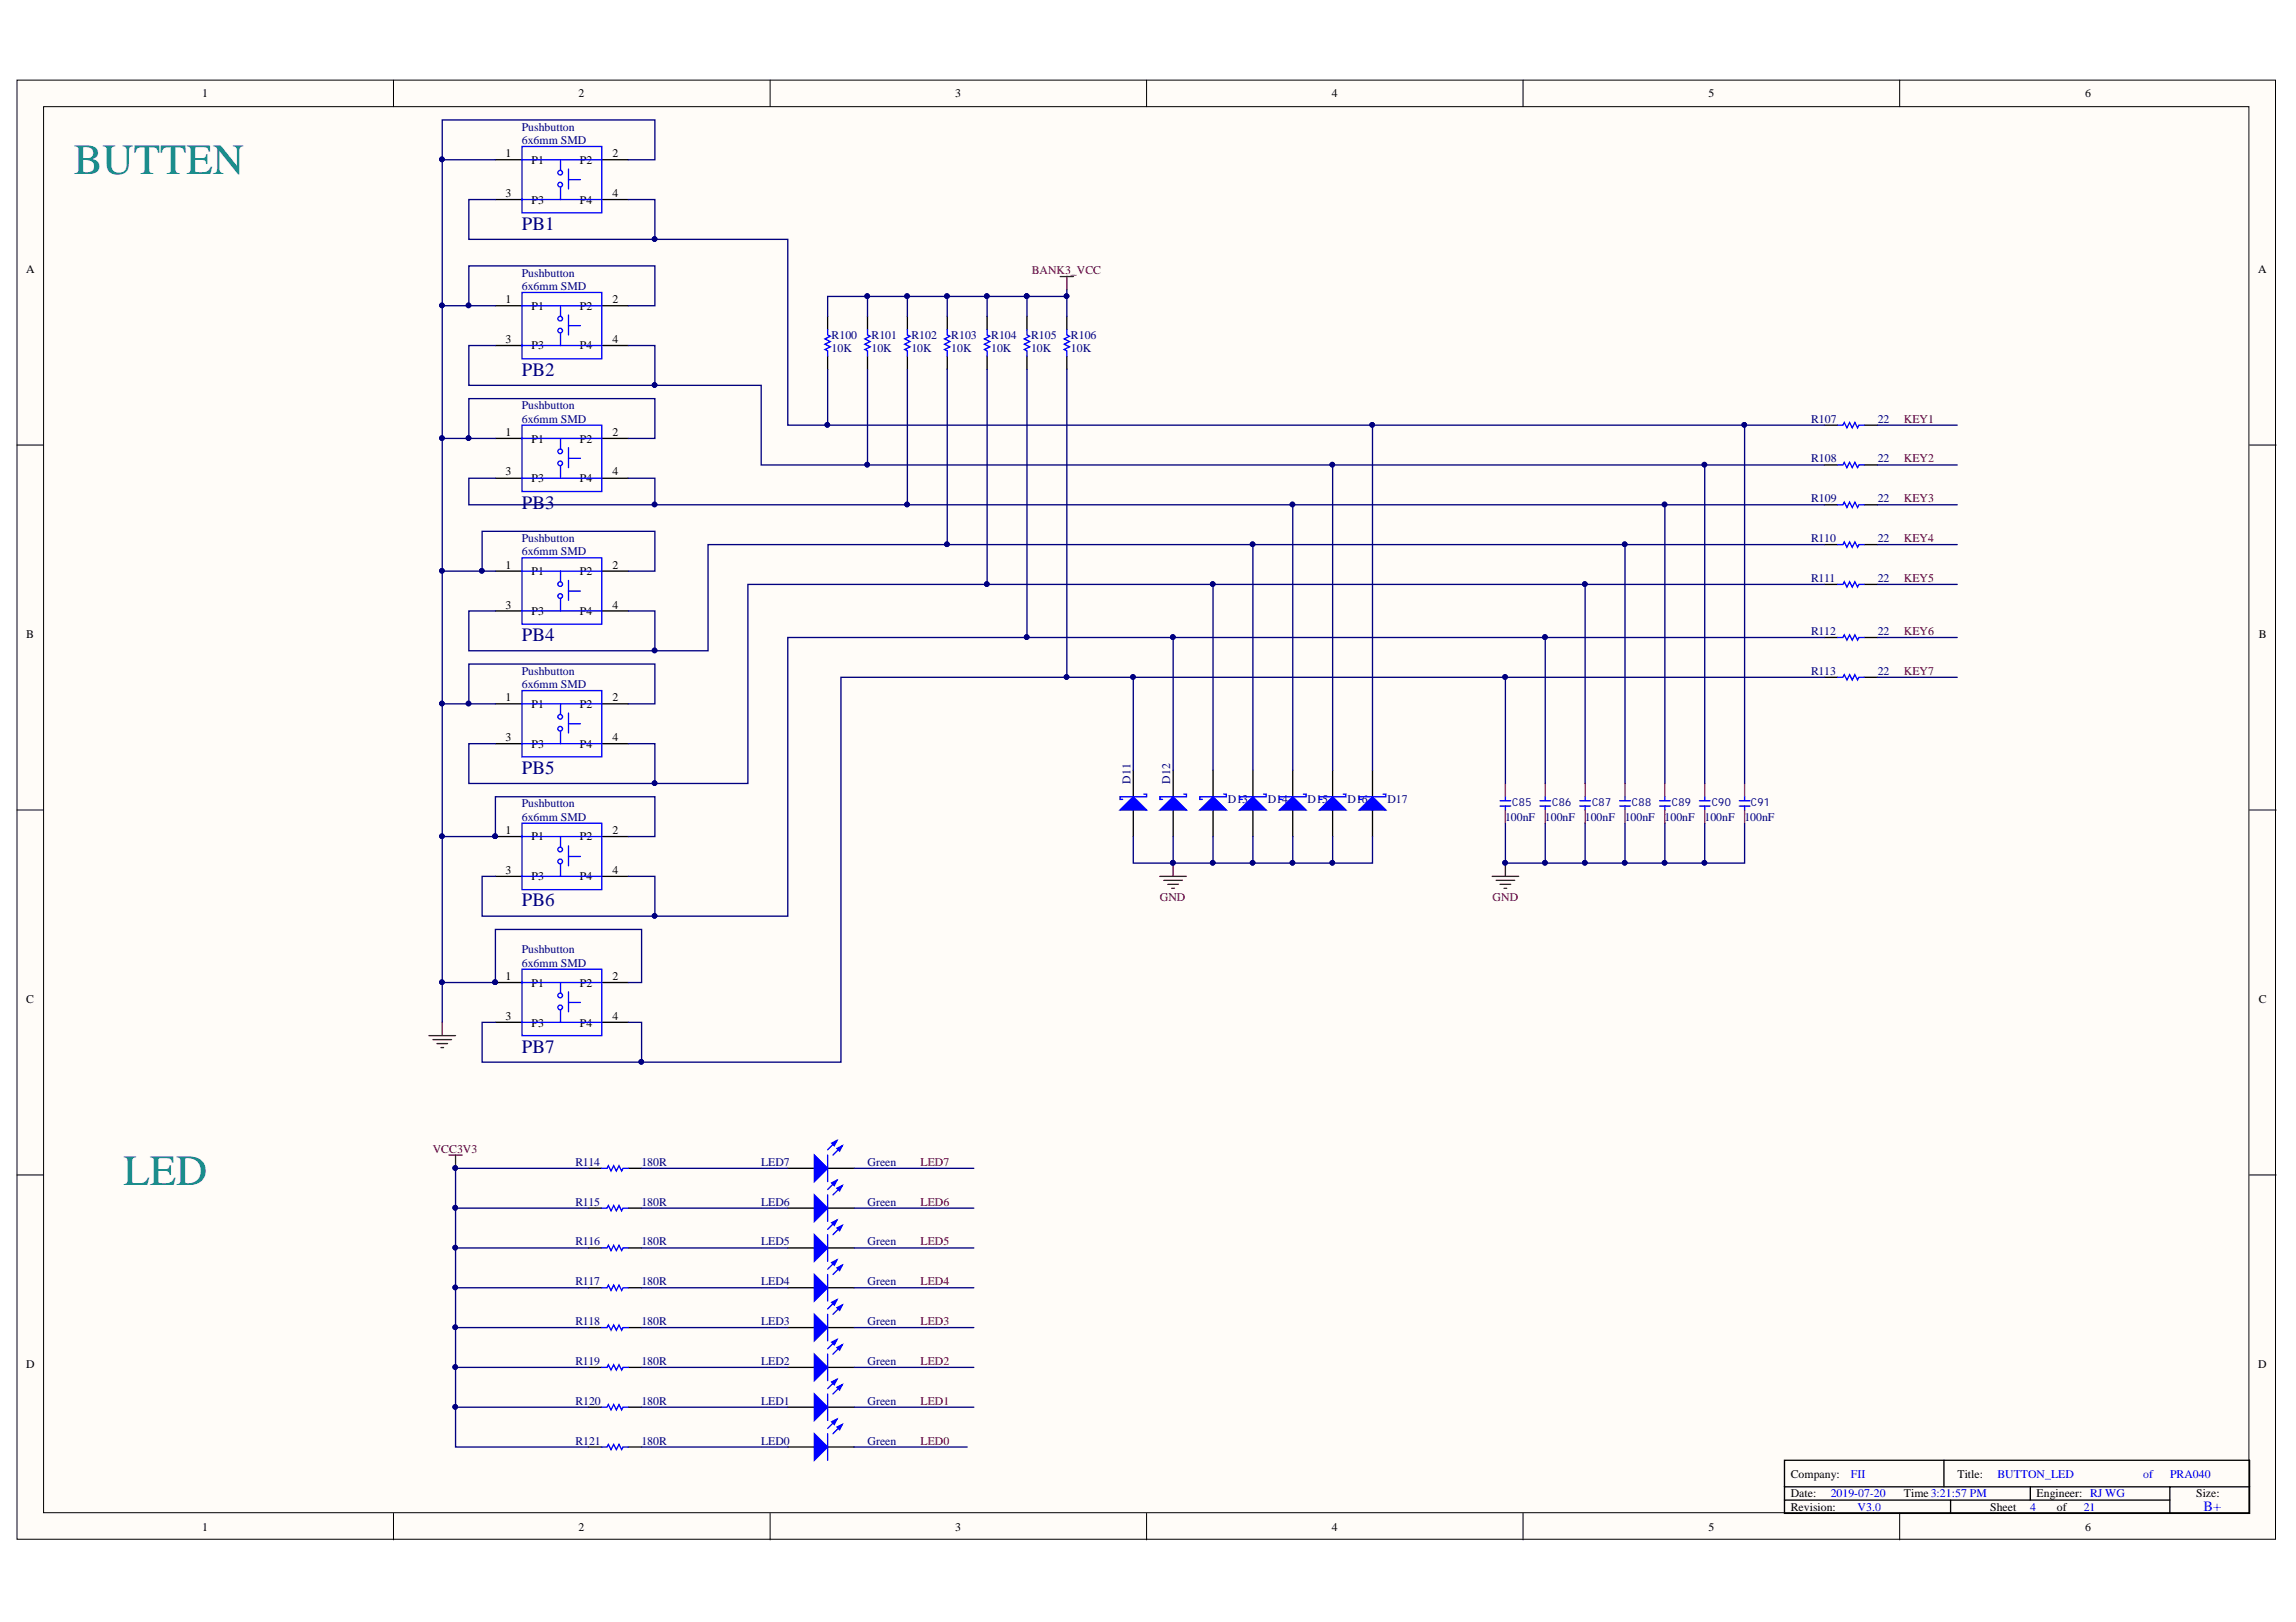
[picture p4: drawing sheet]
<svg xmlns="http://www.w3.org/2000/svg" width="297mm" height="210mm" viewBox="0 0 297 210" stroke-linecap="round" stroke-linejoin="round" font-family="sans-serif">
<defs><g id="words">
<g font-size="5.6" fill="#008080">
<text x="9.6" y="22.6">BUTTEN</text>
<text x="16" y="153.4">LED</text>
</g>
<g font-size="2.5" fill="#000080">
<text x="67.5" y="29.7">PB1</text>
<text x="67.5" y="48.7">PB2</text>
<text x="67.5" y="65.8">PB3</text>
<text x="67.5" y="83">PB4</text>
<text x="67.5" y="100.1">PB5</text>
<text x="67.5" y="117.3">PB6</text>
<text x="67.5" y="136.2">PB7</text>
</g>
<text font-size="1.9" fill="#00f" x="285.1" y="195.5">B+</text>
<g font-size="1.5">
<text x="26.1" y="12.6">1</text>
<text x="74.9" y="12.6">2</text>
<text x="123.6" y="12.6">3</text>
<text x="172.3" y="12.6">4</text>
<text x="221" y="12.6">5</text>
<text x="269.7" y="12.6">6</text>
<text x="65.4" y="20.4">1</text>
<text x="68.8" y="21.2">P1</text>
<text x="75" y="21.2">P2</text>
<text x="79.3" y="20.4">2</text>
<text x="65.4" y="25.5">3</text>
<text x="68.8" y="26.4">P3</text>
<text x="75" y="26.4">P4</text>
<text x="79.3" y="25.5">4</text>
<text x="3.4" y="35.3">A</text>
<text x="292.2" y="35.3">A</text>
<text x="65.4" y="39.2">1</text>
<text x="68.8" y="40.1">P1</text>
<text x="75" y="40.1">P2</text>
<text x="79.3" y="39.2">2</text>
<text x="65.4" y="44.4">3</text>
<text x="68.8" y="45.2">P3</text>
<text x="75" y="45.2">P4</text>
<text x="79.3" y="44.4">4</text>
<text x="65.4" y="56.4">1</text>
<text x="68.8" y="57.3">P1</text>
<text x="75" y="57.3">P2</text>
<text x="79.3" y="56.4">2</text>
<text x="65.4" y="61.5">3</text>
<text x="68.8" y="62.4">P3</text>
<text x="75" y="62.4">P4</text>
<text x="79.3" y="61.5">4</text>
<text x="65.4" y="73.6">1</text>
<text x="68.8" y="74.5">P1</text>
<text x="75" y="74.5">P2</text>
<text x="79.3" y="73.6">2</text>
<text x="3.4" y="82.6">B</text>
<text x="65.4" y="78.8">3</text>
<text x="68.8" y="79.6">P3</text>
<text x="75" y="79.6">P4</text>
<text x="79.3" y="78.8">4</text>
<text x="292.2" y="82.6">B</text>
<text x="65.4" y="95.9">3</text>
<text x="65.4" y="90.8">1</text>
<text x="68.8" y="91.6">P1</text>
<text x="75" y="91.6">P2</text>
<text x="79.3" y="95.9">4</text>
<text x="79.3" y="90.8">2</text>
<text x="68.8" y="96.8">P3</text>
<text x="75" y="96.8">P4</text>
<text x="65.4" y="107.9">1</text>
<text x="79.3" y="107.9">2</text>
<text x="65.4" y="113.1">3</text>
<text x="68.8" y="113.9">P3</text>
<text x="68.8" y="108.8">P1</text>
<text x="75" y="113.9">P4</text>
<text x="75" y="108.8">P2</text>
<text x="79.3" y="113.1">4</text>
<text x="3.4" y="129.8">C</text>
<text x="65.4" y="126.9">1</text>
<text x="68.8" y="127.7">P1</text>
<text x="75" y="127.7">P2</text>
<text x="79.3" y="126.9">2</text>
<text x="292.2" y="129.8">C</text>
<text x="65.4" y="132">3</text>
<text x="68.8" y="132.9">P3</text>
<text x="75" y="132.9">P4</text>
<text x="79.3" y="132">4</text>
<text x="3.4" y="177.1">D</text>
<text x="292.2" y="177.1">D</text>
<text x="231.7" y="191.3">Company:</text>
<text x="253.2" y="191.3">Title:</text>
<text x="231.7" y="193.8">Date:</text>
<text x="231.7" y="195.5">Revision:</text>
<text x="246.3" y="193.8">Time3:21:57 PM</text>
<text x="257.5" y="195.5">Sheet</text>
<text x="263.5" y="193.8">Engineer: RJ WG</text>
<text x="266.1" y="195.5">of</text>
<text x="284.1" y="193.8">Size:</text>
<text x="26.1" y="198.1">1</text>
<text x="74.9" y="198.1">2</text>
<text x="123.6" y="198.1">3</text>
<text x="172.3" y="198.1">4</text>
<text x="221" y="198.1">5</text>
<text x="269.7" y="198.1">6</text>
</g>
<g font-size="1.5" fill="#000080">
<text x="67.5" y="16.9">Pushbutton</text>
<text x="67.5" y="18.6">6x6mm SMD</text>
<text x="67.5" y="35.8">Pushbutton</text>
<text x="67.5" y="37.5">6x6mm SMD</text>
<text x="107.6" y="45.6">10K</text>
<text x="107.6" y="43.9">R100</text>
<text x="112.8" y="45.6">10K</text>
<text x="112.8" y="43.9">R101</text>
<text x="117.9" y="45.6">10K</text>
<text x="117.9" y="43.9">R102</text>
<text x="123.1" y="45.6">10K</text>
<text x="123.1" y="43.9">R103</text>
<text x="128.2" y="45.6">10K</text>
<text x="128.2" y="43.9">R104</text>
<text x="133.4" y="45.6">10K</text>
<text x="133.4" y="43.9">R105</text>
<text x="138.6" y="45.6">10K</text>
<text x="138.6" y="43.9">R106</text>
<text x="67.5" y="53">Pushbutton</text>
<text x="67.5" y="54.7">6x6mm SMD</text>
<text x="234.3" y="54.7">R107</text>
<text x="234.3" y="59.8">R108</text>
<text x="242.9" y="54.7">22</text>
<text x="242.9" y="59.8">22</text>
<text x="234.3" y="65">R109</text>
<text x="242.9" y="65">22</text>
<text x="67.5" y="71.8">6x6mm SMD</text>
<text x="67.5" y="70.1">Pushbutton</text>
<text x="234.3" y="70.1">R110</text>
<text x="242.9" y="70.1">22</text>
<text x="234.3" y="75.3">R111</text>
<text x="242.9" y="75.3">22</text>
<text x="234.3" y="82.1">R112</text>
<text x="242.9" y="82.1">22</text>
<text x="67.5" y="89">6x6mm SMD</text>
<text x="67.5" y="87.3">Pushbutton</text>
<text x="234.3" y="87.3">R113</text>
<text x="242.9" y="87.3">22</text>
<text x="146.2" y="101.4" transform="rotate(-90 146.2 101.4)">D11</text>
<text x="151.4" y="101.4" transform="rotate(-90 151.4 101.4)">D12</text>
<text x="67.5" y="106.2">6x6mm SMD</text>
<text x="67.5" y="104.5">Pushbutton</text>
<text x="158.9" y="104">D13</text>
<text x="164" y="104">D14</text>
<text x="169.2" y="104">D15</text>
<text x="174.3" y="104">D16</text>
<text x="179.5" y="104">D17</text>
<text x="194.7" y="106.2">100nF</text>
<text x="199.9" y="106.2">100nF</text>
<text x="205" y="106.2">100nF</text>
<text x="210.2" y="106.2">100nF</text>
<text x="215.4" y="106.2">100nF</text>
<text x="220.5" y="106.2">100nF</text>
<text x="225.7" y="106.2">100nF</text>
<text x="67.5" y="125.1">6x6mm SMD</text>
<text x="67.5" y="123.4">Pushbutton</text>
<text x="74.4" y="150.9">R114</text>
<text x="83" y="150.9">180R</text>
<text x="98.5" y="150.9">LED7</text>
<text x="112.2" y="150.9">Green</text>
<text x="74.4" y="156">R115</text>
<text x="74.4" y="161.2">R116</text>
<text x="83" y="156">180R</text>
<text x="83" y="161.2">180R</text>
<text x="98.5" y="156">LED6</text>
<text x="98.5" y="161.2">LED5</text>
<text x="112.2" y="156">Green</text>
<text x="112.2" y="161.2">Green</text>
<text x="74.4" y="166.3">R117</text>
<text x="83" y="166.3">180R</text>
<text x="98.5" y="166.3">LED4</text>
<text x="112.2" y="166.3">Green</text>
<text x="74.4" y="171.5">R118</text>
<text x="83" y="171.5">180R</text>
<text x="98.5" y="171.5">LED3</text>
<text x="112.2" y="171.5">Green</text>
<text x="74.4" y="176.6">R119</text>
<text x="83" y="176.6">180R</text>
<text x="98.5" y="176.6">LED2</text>
<text x="112.2" y="176.6">Green</text>
<text x="74.4" y="181.8">R120</text>
<text x="83" y="181.8">180R</text>
<text x="98.5" y="181.8">LED1</text>
<text x="112.2" y="181.8">Green</text>
<text x="74.4" y="186.9">R121</text>
<text x="83" y="186.9">180R</text>
<text x="98.5" y="186.9">LED0</text>
<text x="112.2" y="186.9">Green</text>
</g>
<g font-size="1.5" fill="#800000">
<text x="133.5" y="35.4">BANK3_VCC</text>
<text x="246.3" y="54.7">KEY1</text>
<text x="246.3" y="59.8">KEY2</text>
<text x="246.3" y="65">KEY3</text>
<text x="246.3" y="70.1">KEY4</text>
<text x="246.3" y="75.3">KEY5</text>
<text x="246.3" y="82.1">KEY6</text>
<text x="246.3" y="87.3">KEY7</text>
<text x="150.1" y="116.5">GND</text>
<text x="193.1" y="116.5">GND</text>
<text x="56" y="149.2">VCC3V3</text>
<text x="119.1" y="150.9">LED7</text>
<text x="119.1" y="161.2">LED5</text>
<text x="119.1" y="156">LED6</text>
<text x="119.1" y="166.3">LED4</text>
<text x="119.1" y="171.5">LED3</text>
<text x="119.1" y="176.6">LED2</text>
<text x="119.1" y="181.8">LED1</text>
<text x="119.1" y="186.9">LED0</text>
</g>
<g font-size="1.5" fill="#00f">
<text x="239.5" y="191.3">FII</text>
<text x="258.4" y="191.3">BUTTON_LED</text>
<text x="277.3" y="191.3">of</text>
<text x="280.7" y="191.3">PRA040</text>
<text x="236.8" y="193.8">2019-07-20</text>
<text x="240.3" y="195.5">V3.0</text>
<text x="262.6" y="195.5">4</text>
<text x="269.6" y="195.5">21</text>
</g>
<g font-size="1.4" fill="#000080">
<text x="195.6" y="104.3">C85</text>
<text x="200.8" y="104.3">C86</text>
<text x="206" y="104.3">C87</text>
<text x="211.1" y="104.3">C88</text>
<text x="216.3" y="104.3">C89</text>
<text x="221.4" y="104.3">C90</text>
<text x="226.5" y="104.3">C91</text>
</g>
</g></defs>
<g fill="#fffcf8" stroke="#000" stroke-width=".13">
<path d="M2.2 10.4h292.2v188.8h-292.2z"/>
<path d="M5.6 13.8h285.3v182h-285.3z"/>
</g>
<g fill="none" stroke="#000" stroke-width=".13">
<path d="M50.9 10.4v3.4M99.6 10.4v3.4M148.3 10.4v3.4M197 10.4v3.4M245.8 10.4v3.4M2.2 57.6h3.4M291 57.6h3.5M2.2 104.8h3.4M291 104.8h3.5M2.2 152.1h3.4M291 152.1h3.5M50.9 195.8v3.5"/>
<path d="M99.6 195.8v3.5M148.3 195.8v3.5M197 195.8v3.5M245.8 195.8v3.5"/>
</g>
<g fill="none" stroke="#000" stroke-width=".17">
<path d="M64.1 25.8h3.4M64.1 20.7h3.4M64.1 39.6h3.4M77.8 25.8h3.5M77.8 20.7h3.5M77.8 39.6h3.5M64.1 56.7h3.4M64.1 44.7h3.4M77.8 56.7h3.5M77.8 44.7h3.5M107.1 40.9v1.8M107.1 46.1v1.7"/>
<path d="M112.2 40.9v1.8M112.2 46.1v1.7M117.4 40.9v1.8M117.4 46.1v1.7M122.5 40.9v1.8M122.5 46.1v1.7M127.7 40.9v1.8M127.7 46.1v1.7M132.9 40.9v1.8M132.9 46.1v1.7M138 40.9v1.8M138 46.1v1.7"/>
<path d="M236 55h1.7M241.2 55h1.7M64.1 79.1h3.4M64.1 73.9h3.4M64.1 61.9h3.4M77.8 79.1h3.5M77.8 73.9h3.5M77.8 61.9h3.5M236 60.2h1.7M236 65.3h1.7M236 70.5h1.7M236 75.6h1.7"/>
<path d="M241.2 60.2h1.7M241.2 65.3h1.7M241.2 70.5h1.7M241.2 75.6h1.7M64.1 96.2h3.4M64.1 91.1h3.4M77.8 96.2h3.5M77.8 91.1h3.5M236 82.5h1.7M236 87.7h1.7M241.2 82.5h1.7M241.2 87.7h1.7"/>
<path d="M64.1 113.4h3.4M64.1 108.3h3.4M77.8 113.4h3.5M77.8 108.3h3.5M64.1 132.3h3.4M64.1 127.2h3.4M77.8 132.3h3.5M77.8 127.2h3.5M101.9 151.2h3.5M107.1 151.2h3.4M230.9 192.4v-3.4h60.1v6.8h-10.3M251.5 189v3.4"/>
<path d="M252.4 194.1v1.7M262.7 192.4v1.7M280.7 194.1h-49.8v1.7h49.8M280.7 192.4h-49.8v1.7M291 192.4h-10.3v3.4"/>
</g>
<g fill="none" stroke="#800000" stroke-width=".17">
<path d="M137.2 35.8h1.7M138 35.8v1.7M150.1 113.4h3.4M150.6 113.9h2.4M151.1 114.4h1.4M151.6 115h.3M151.8 111.7v1.7M193 113.4h3.5M193.6 113.9h2.4M194.1 114.4h1.3M194.6 115h.3M194.8 111.7v1.7"/>
<path d="M55.5 134h3.4M56 134.5h2.4M56.5 135.1h1.4M57 135.6h.4M57.2 132.3v1.7M58.1 149.5h1.7M58.9 149.5v1.7"/>
</g>
<g fill="#000080" stroke="#000080" stroke-width=".13">
<circle cx="58.9" cy="151.2" r=".3"/>
<circle cx="64" cy="127.1" r=".3"/>
<circle cx="64" cy="108.2" r=".3"/>
<circle cx="194.7" cy="111.7" r=".3"/>
<circle cx="151.7" cy="111.7" r=".3"/>
</g>
<g fill="none" stroke="#00f" stroke-width=".17">
<path d="M67.5 19h10.3v8.5h-10.3zM67.5 37.8h10.3v8.6h-10.3zM67.5 20.7h10.3M67.5 25.8h10.3M67.5 39.6h10.3M72.5 20.7v1.3M72.5 24.3v1.5M72.5 39.6v1.3M73.5 21.9v2.6M73.5 23.2h1.6M67.5 55h10.3v8.6h-10.3zM67.5 56.7h10.3"/>
<path d="M67.5 44.7h10.3M72.5 43.2v1.5M72.5 56.7v1.4M73.5 40.8v2.5M73.5 57.9v2.6M73.5 59.3h1.6M73.5 42.1h1.6M107.1 42.7v.6l.3 .2-.7 .4 .7 .3-.7 .3 .7 .4-.7 .3 .4 .2v.7M112.2 42.7v.6l.4 .2-.7 .4 .7 .3-.7 .3 .7 .4-.7 .3 .3 .2v.7M117.4 42.7v.6l.3 .2-.7 .4 .7 .3-.7 .3 .7 .4-.7 .3 .4 .2v.7M122.5 42.7v.6l.4 .2-.7 .4 .7 .3-.7 .3 .7 .4-.7 .3 .3 .2v.7M127.7 42.7v.6l.3 .2-.6 .4 .6 .3-.6 .3 .6 .4-.6 .3 .3 .2v.7"/>
<path d="M132.9 42.7v.6l.3 .2-.7 .4 .7 .3-.7 .3 .7 .4-.7 .3 .4 .2v.7M138 42.7v.6l.4 .2-.7 .4 .7 .3-.7 .3 .7 .4-.7 .3 .3 .2v.7M237.7 55h.7l.2-.3 .3 .7 .4-.7 .3 .7 .4-.7 .3 .7 .2-.4h.7M67.5 72.2h10.3v8.6h-10.3zM67.5 73.9h10.3M67.5 79.1h10.3M67.5 61.9h10.3M72.5 60.3v1.6M72.5 73.9v1.4M72.5 77.5v1.6M73.5 75.1v2.6M73.5 76.5h1.6"/>
<path d="M237.7 60.2h.7l.2-.4 .3 .7 .4-.7 .3 .7 .4-.7 .3 .7 .2-.3h.7M237.7 65.3h.7l.2-.3 .3 .7 .4-.7 .3 .7 .4-.7 .3 .7 .2-.4h.7M237.7 70.5h.7l.2-.4 .3 .7 .4-.7 .3 .7 .4-.7 .3 .7 .2-.3h.7M237.7 75.6h.7l.2-.3 .3 .7 .4-.7 .3 .7 .4-.7 .3 .7 .2-.4h.7M67.5 89.4h10.3v8.6h-10.3zM67.5 91.1h10.3M67.5 96.2h10.3M72.5 91.1v1.4M72.5 94.7v1.5M73.5 92.3v2.6M73.5 93.7h1.6M237.7 82.5h.7l.2-.3 .3 .6 .4-.6 .3 .6 .4-.6 .3 .6 .2-.3h.7"/>
<path d="M237.7 87.7h.7l.2-.4 .3 .7 .4-.7 .3 .7 .4-.7 .3 .7 .2-.3h.7M67.5 106.5h10.3v8.6h-10.3zM67.5 108.3h10.3M67.5 113.4h10.3M72.5 108.3v1.3M72.5 111.9v1.5M73.5 109.5v2.5M73.5 110.8h1.6M194.1 104.3h1.3M194.1 103.6h1.3M194.8 103.1v.5M194.8 104.3v.5"/>
<path d="M199.2 104.3h1.4M199.2 103.6h1.4M199.9 103.1v.5M199.9 104.3v.5M204.4 104.3h1.4M204.4 103.6h1.4M205.1 103.1v.5M205.1 104.3v.5M209.5 104.3h1.4M209.5 103.6h1.4M210.2 103.1v.5M210.2 104.3v.5"/>
<path d="M214.7 104.3h1.4M214.7 103.6h1.4M215.4 103.1v.5M215.4 104.3v.5M219.9 104.3h1.3M219.9 103.6h1.3M220.5 103.1v.5M220.5 104.3v.5M225 104.3h1.4M225 103.6h1.4M225.7 103.1v.5M225.7 104.3v.5"/>
<path d="M67.5 125.4h10.3v8.6h-10.3zM67.5 127.2h10.3M67.5 132.3h10.3M72.5 127.2v1.3M72.5 130.8v1.5M73.5 128.4v2.5M73.5 129.7h1.6"/>
<circle cx="72.5" cy="23.9" r=".3"/>
<circle cx="72.5" cy="22.3" r=".3"/>
<circle cx="72.5" cy="60" r=".3"/>
<circle cx="72.5" cy="42.8" r=".3"/>
<circle cx="72.5" cy="58.4" r=".3"/>
<circle cx="72.5" cy="41.2" r=".3"/>
<circle cx="72.5" cy="77.1" r=".3"/>
<circle cx="72.5" cy="75.6" r=".3"/>
<circle cx="72.5" cy="92.8" r=".3"/>
<circle cx="72.5" cy="94.3" r=".3"/>
<circle cx="72.5" cy="111.5" r=".3"/>
<circle cx="72.5" cy="109.9" r=".3"/>
<circle cx="72.5" cy="130.4" r=".3"/>
<circle cx="72.5" cy="128.8" r=".3"/>
</g>
<g fill="none" stroke="#ee0e22" stroke-width=".17">
<path d="M194.8 101.4v1.7M194.8 104.8v1.7M199.9 101.4v1.7M199.9 104.8v1.7M205.1 101.4v1.7M205.1 104.8v1.7M210.2 101.4v1.7M210.2 104.8v1.7M215.4 101.4v1.7M215.4 104.8v1.7M220.5 101.4v1.7M220.5 104.8v1.7"/>
<path d="M225.7 101.4v1.7M225.7 104.8v1.7"/>
</g>
<path d="M105.4 149.5l1.7 1.7-1.7 1.7z" fill="#00f"/>
<path d="M105.4 149.5l1.7 1.7-1.7 1.7zM108.3 147.6l-1.2 1.2M109 148.3l-1.2 1.2" fill="none" stroke="#00f" stroke-width=".17"/>
<path d="M108.3 148.6l.7-.3-.4 .7z" fill="#00f"/>
<path d="M108.3 148.6l.7-.3-.4 .7z" fill="none" stroke="#00f" stroke-width=".17"/>
<path d="M107.6 147.9l.7-.3-.4 .7z" fill="#00f"/>
<path d="M107.1 149.5v3.4M107.6 147.9l.7-.3-.4 .7z" fill="none" stroke="#00f" stroke-width=".17"/>
<path d="M101.9 156.3h3.5M107.1 156.3h3.4" fill="none" stroke="#000" stroke-width=".17"/>
<path d="M105.4 154.6l1.7 1.7-1.7 1.8z" fill="#00f"/>
<path d="M105.4 154.6l1.7 1.7-1.7 1.8zM108.3 152.7l-1.2 1.2M109 153.4l-1.2 1.2" fill="none" stroke="#00f" stroke-width=".17"/>
<path d="M108.3 153.8l.7-.4-.4 .7z" fill="#00f"/>
<path d="M108.3 153.8l.7-.4-.4 .7z" fill="none" stroke="#00f" stroke-width=".17"/>
<path d="M107.6 153.1l.7-.4-.4 .7z" fill="#00f"/>
<path d="M107.1 154.6v3.5M107.6 153.1l.7-.4-.4 .7z" fill="none" stroke="#00f" stroke-width=".17"/>
<path d="M101.9 161.5h3.5M107.1 161.5h3.4" fill="none" stroke="#000" stroke-width=".17"/>
<path d="M105.4 159.8l1.7 1.7-1.7 1.7z" fill="#00f"/>
<path d="M105.4 159.8l1.7 1.7-1.7 1.7zM108.3 157.9l-1.2 1.2M109 158.6l-1.2 1.2" fill="none" stroke="#00f" stroke-width=".17"/>
<path d="M108.3 158.9l.7-.3-.4 .7z" fill="#00f"/>
<path d="M108.3 158.9l.7-.3-.4 .7z" fill="none" stroke="#00f" stroke-width=".17"/>
<path d="M107.6 158.2l.7-.3-.4 .7z" fill="#00f"/>
<path d="M107.1 159.8v3.4M107.6 158.2l.7-.3-.4 .7z" fill="none" stroke="#00f" stroke-width=".17"/>
<path d="M101.9 166.6h3.5M107.1 166.6h3.4" fill="none" stroke="#000" stroke-width=".17"/>
<path d="M105.4 164.9l1.7 1.7-1.7 1.8z" fill="#00f"/>
<path d="M105.4 164.9l1.7 1.7-1.7 1.8zM108.3 163l-1.2 1.2M109 163.7l-1.2 1.2" fill="none" stroke="#00f" stroke-width=".17"/>
<path d="M108.3 164.1l.7-.4-.4 .7z" fill="#00f"/>
<path d="M108.3 164.1l.7-.4-.4 .7z" fill="none" stroke="#00f" stroke-width=".17"/>
<path d="M107.6 163.4l.7-.4-.4 .7z" fill="#00f"/>
<path d="M107.1 164.9v3.5M107.6 163.4l.7-.4-.4 .7z" fill="none" stroke="#00f" stroke-width=".17"/>
<path d="M101.9 171.8h3.5M107.1 171.8h3.4" fill="none" stroke="#000" stroke-width=".17"/>
<path d="M105.4 170.1l1.7 1.7-1.7 1.7z" fill="#00f"/>
<path d="M105.4 170.1l1.7 1.7-1.7 1.7zM108.3 168.2l-1.2 1.2M109 168.9l-1.2 1.2" fill="none" stroke="#00f" stroke-width=".17"/>
<path d="M108.3 169.2l.7-.3-.4 .7z" fill="#00f"/>
<path d="M108.3 169.2l.7-.3-.4 .7z" fill="none" stroke="#00f" stroke-width=".17"/>
<path d="M107.6 168.5l.7-.3-.4 .7z" fill="#00f"/>
<path d="M107.1 170.1v3.4M107.6 168.5l.7-.3-.4 .7z" fill="none" stroke="#00f" stroke-width=".17"/>
<path d="M101.9 177h3.5M107.1 177h3.4" fill="none" stroke="#000" stroke-width=".17"/>
<path d="M105.4 175.2l1.7 1.8-1.7 1.7z" fill="#00f"/>
<path d="M105.4 175.2l1.7 1.8-1.7 1.7zM108.3 173.3l-1.2 1.2M109 174l-1.2 1.2" fill="none" stroke="#00f" stroke-width=".17"/>
<path d="M108.3 174.4l.7-.4-.4 .7z" fill="#00f"/>
<path d="M108.3 174.4l.7-.4-.4 .7z" fill="none" stroke="#00f" stroke-width=".17"/>
<path d="M107.6 173.7l.7-.4-.4 .7z" fill="#00f"/>
<path d="M107.1 175.2v3.5M107.6 173.7l.7-.4-.4 .7z" fill="none" stroke="#00f" stroke-width=".17"/>
<path d="M101.9 182.1h3.5M107.1 182.1h3.4" fill="none" stroke="#000" stroke-width=".17"/>
<path d="M105.4 180.4l1.7 1.7-1.7 1.7z" fill="#00f"/>
<path d="M108.3 178.5l-1.2 1.2M109 179.2l-1.2 1.2M105.4 180.4l1.7 1.7-1.7 1.7z" fill="none" stroke="#00f" stroke-width=".17"/>
<path d="M108.3 179.5l.7-.3-.4 .7z" fill="#00f"/>
<path d="M108.3 179.5l.7-.3-.4 .7z" fill="none" stroke="#00f" stroke-width=".17"/>
<path d="M107.6 178.8l.7-.3-.4 .7z" fill="#00f"/>
<path d="M107.6 178.8l.7-.3-.4 .7zM107.1 180.4v3.4" fill="none" stroke="#00f" stroke-width=".17"/>
<path d="M101.9 187.3h3.5M107.1 187.3h3.4" fill="none" stroke="#000" stroke-width=".17"/>
<path d="M105.4 185.5l1.7 1.8-1.7 1.7z" fill="#00f"/>
<path d="M105.4 185.5l1.7 1.8-1.7 1.7zM108.3 183.7l-1.2 1.2M109 184.3l-1.2 1.2" fill="none" stroke="#00f" stroke-width=".17"/>
<path d="M108.3 184.7l.7-.4-.4 .7z" fill="#00f"/>
<path d="M108.3 184.7l.7-.4-.4 .7z" fill="none" stroke="#00f" stroke-width=".17"/>
<path d="M107.6 184l.7-.3-.4 .6z" fill="#00f"/>
<path d="M107.1 185.5v3.5M107.6 184l.7-.3-.4 .6z" fill="none" stroke="#00f" stroke-width=".17"/>
<path d="M146.6 99.7v3.4M146.6 104.8v3.5" fill="none" stroke="#000" stroke-width=".17"/>
<path d="M144.9 104.8l1.7-1.7 1.7 1.7z" fill="#00f"/>
<path d="M144.9 104.8l1.7-1.7 1.7 1.7zM148 102.8h.3v.3h-3.4v.4h.3" fill="none" stroke="#00f" stroke-width=".17"/>
<path d="M151.8 99.7v3.4M151.8 104.8v3.5" fill="none" stroke="#000" stroke-width=".17"/>
<path d="M150.1 104.8l1.7-1.7 1.7 1.7z" fill="#00f"/>
<path d="M150.1 104.8l1.7-1.7 1.7 1.7zM153.2 102.8h.3v.3h-3.4v.4h.3" fill="none" stroke="#00f" stroke-width=".17"/>
<path d="M156.9 99.7v3.4M156.9 104.8v3.5" fill="none" stroke="#000" stroke-width=".17"/>
<path d="M155.2 104.8l1.7-1.7 1.8 1.7z" fill="#00f"/>
<path d="M155.2 104.8l1.7-1.7 1.8 1.7zM158.3 102.8h.4v.3h-3.5v.4h.4" fill="none" stroke="#00f" stroke-width=".17"/>
<path d="M162.1 99.7v3.4M162.1 104.8v3.5" fill="none" stroke="#000" stroke-width=".17"/>
<path d="M160.4 104.8l1.7-1.7 1.7 1.7z" fill="#00f"/>
<path d="M160.4 104.8l1.7-1.7 1.7 1.7zM163.5 102.8h.3v.3h-3.4v.4h.3" fill="none" stroke="#00f" stroke-width=".17"/>
<path d="M167.2 99.7v3.4M167.2 104.8v3.5" fill="none" stroke="#000" stroke-width=".17"/>
<path d="M165.5 104.8l1.7-1.7 1.8 1.7z" fill="#00f"/>
<path d="M165.5 104.8l1.7-1.7 1.8 1.7zM168.6 102.8h.4v.3h-3.5v.4h.4" fill="none" stroke="#00f" stroke-width=".17"/>
<path d="M172.4 99.7v3.4M172.4 104.8v3.5" fill="none" stroke="#000" stroke-width=".17"/>
<path d="M170.7 104.8l1.7-1.7 1.7 1.7z" fill="#00f"/>
<path d="M170.7 104.8l1.7-1.7 1.7 1.7zM173.8 102.8h.3v.3h-3.4v.4h.3" fill="none" stroke="#00f" stroke-width=".17"/>
<path d="M177.6 99.7v3.4M177.6 104.8v3.5" fill="none" stroke="#000" stroke-width=".17"/>
<path d="M175.8 104.8l1.8-1.7 1.7 1.7z" fill="#00f"/>
<path d="M175.8 104.8l1.8-1.7 1.7 1.7zM178.9 102.8h.4v.3h-3.5v.4h.4M77.8 151.2h.7l.2-.3 .3 .6 .4-.6 .3 .6 .4-.6 .3 .6 .2-.3h.7M77.8 156.3h.7l.2-.3 .3 .7 .4-.7 .3 .7 .4-.7 .3 .7 .2-.4h.7M77.8 161.5h.7l.2-.3 .3 .6 .4-.6 .3 .6 .4-.6 .3 .6 .2-.3h.7M77.8 166.6h.7l.2-.3 .3 .7 .4-.7 .3 .7 .4-.7 .3 .7 .2-.4h.7M77.8 171.8h.7l.2-.3 .3 .6 .4-.6 .3 .6 .4-.6 .3 .6 .2-.3h.7M77.8 177h.7l.2-.4 .3 .7 .4-.7 .3 .7 .4-.7 .3 .7 .2-.3h.7M77.8 182.1h.7l.2-.3 .3 .6 .4-.6 .3 .6 .4-.6 .3 .6 .2-.3h.7M77.8 187.3h.7l.2-.4 .3 .7 .4-.7 .3 .7 .4-.7 .3 .7 .2-.3h.7" fill="none" stroke="#00f" stroke-width=".17"/>
<g fill="none" stroke="#000" stroke-width=".17">
<path d="M76.1 151.2h1.7M76.1 156.3h1.7M81.3 151.2h1.7M81.3 156.3h1.7M76.1 161.5h1.7M76.1 166.6h1.7M76.1 171.8h1.7M76.1 177h1.7M81.3 161.5h1.7M81.3 166.6h1.7M81.3 171.8h1.7M81.3 177h1.7"/>
<path d="M76.1 182.1h1.7M76.1 187.3h1.7M81.3 182.1h1.7M81.3 187.3h1.7"/>
</g>
<g fill="none" stroke="#000080" stroke-width=".17">
<path d="M57.2 20.7v-5.2h27.5v5.2h-3.4M57.2 39.6h3.5M64.1 39.6h-3.4v-5.2h24v5.2h-3.4M64.1 25.8h-3.4v5.2h24v-5.2h-3.4M64.1 20.7h-6.9v111.6M84.7 31h17.2v24h123.8v46.4M112.2 38.4v2.5M117.4 38.4v2.5M122.5 38.4v2.5M127.7 38.4v2.5M132.9 38.4h-25.8v2.5M132.9 38.4v2.5"/>
<path d="M138 37.5v.9h-5.1M138 38.4v2.5M57.2 56.7h6.9M60.7 56.7v-5.1h24v5.1h-3.4M64.1 44.7h-3.4v5.2h24v-5.2h-3.4M84.7 49.9h13.8v10.3h122v41.2M107.1 47.8v7.2M112.2 47.8v12.4M117.4 47.8v17.5M122.5 47.8v22.7M127.7 47.8v27.8M132.9 47.8v34.7"/>
<path d="M138 47.8v39.9M177.6 55v44.7M225.7 55h10.3M242.9 55h10.3M57.2 73.9h6.9M62.4 73.9v-5.1h22.3v5.1h-3.4M64.1 79.1h-3.4v5.1h24v-5.1h-3.4M64.1 61.9h-3.4v3.4h24v-3.4h-3.4M84.7 65.3h130.7v36.1M156.9 75.6v24.1M162.1 70.5v29.2M167.2 65.3v34.4"/>
<path d="M172.4 60.2v39.5M205.1 75.6h30.9M210.2 70.5h25.8M215.4 65.3h20.6M220.5 60.2h15.5M242.9 60.2h10.3M242.9 65.3h10.3M242.9 70.5h10.3M242.9 75.6h10.3M57.2 91.1h6.9M60.7 91.1v-5.2h24v5.2h-3.4M64.1 96.2h-3.4v5.2h24v-5.2h-3.4"/>
<path d="M84.7 84.2h6.9v-13.7h118.6v30.9M146.6 87.7v12M151.8 82.5v17.2M194.8 87.7h41.2M199.9 82.5h36.1M242.9 82.5h10.3M242.9 87.7h10.3M57.2 108.3h6.9v-5.2h20.6v5.2h-3.4M64.1 113.4h-1.7v5.2h22.3v-5.2h-3.4M84.7 101.4h12.1v-25.8h108.3v25.8M146.6 108.3v3.4h31v-3.4M151.8 108.3v3.4"/>
<path d="M156.9 108.3v3.4M162.1 108.3v3.4M167.2 108.3v3.4M172.4 108.3v3.4M194.8 106.5v5.2h30.9v-5.2M194.8 101.4v-13.7h-86v49.8h-25.8M199.9 101.4v-18.9h-98v36.1h-17.2M199.9 106.5v5.2M205.1 106.5v5.2M210.2 106.5v5.2M215.4 106.5v5.2M220.5 106.5v5.2"/>
<path d="M57.2 127.2h6.9v-6.9h18.9v6.9h-1.7M64.1 132.3h-1.7v5.2h20.6v-5.2h-1.7M58.9 156.3h17.2M76.1 151.2h-17.2v30.9h17.2M83 151.2h18.9M83 156.3h18.9M110.5 151.2h15.5M110.5 156.3h15.5M58.9 161.5h17.2M58.9 171.8h17.2M58.9 166.6h17.2M58.9 177h17.2"/>
<path d="M83 161.5h18.9M83 171.8h18.9M83 166.6h18.9M83 177h18.9M110.5 161.5h15.5M110.5 171.8h15.5M110.5 166.6h15.5M110.5 177h15.5M58.9 182.1v5.2h17.2M83 182.1h18.9M83 187.3h18.9M110.5 182.1h15.5"/>
<path d="M110.5 187.3h14.6"/>
</g>
<g fill="#000080" stroke="#000080" stroke-width=".13">
<circle cx="58.9" cy="171.8" r=".3"/>
<circle cx="58.9" cy="161.5" r=".3"/>
<circle cx="138" cy="38.3" r=".3"/>
<circle cx="132.8" cy="38.3" r=".3"/>
<circle cx="127.7" cy="38.3" r=".3"/>
<circle cx="122.5" cy="38.3" r=".3"/>
<circle cx="117.3" cy="38.3" r=".3"/>
<circle cx="112.2" cy="38.3" r=".3"/>
<circle cx="83" cy="137.4" r=".3"/>
<circle cx="57.2" cy="127.1" r=".3"/>
<circle cx="64" cy="127.1" r=".3"/>
<circle cx="64" cy="108.2" r=".3"/>
<circle cx="57.2" cy="108.2" r=".3"/>
<circle cx="84.7" cy="118.5" r=".3"/>
<circle cx="84.7" cy="101.3" r=".3"/>
<circle cx="60.6" cy="91" r=".3"/>
<circle cx="62.3" cy="73.9" r=".3"/>
<circle cx="84.7" cy="84.2" r=".3"/>
<circle cx="60.6" cy="56.7" r=".3"/>
<circle cx="84.7" cy="65.3" r=".3"/>
<circle cx="57.2" cy="91" r=".3"/>
<circle cx="57.2" cy="73.9" r=".3"/>
<circle cx="57.2" cy="56.7" r=".3"/>
<circle cx="84.7" cy="49.8" r=".3"/>
<circle cx="60.6" cy="39.5" r=".3"/>
<circle cx="57.2" cy="39.5" r=".3"/>
<circle cx="84.7" cy="30.9" r=".3"/>
<circle cx="57.2" cy="20.6" r=".31"/>
<circle cx="199.9" cy="111.7" r=".3"/>
<circle cx="220.5" cy="111.7" r=".3"/>
<circle cx="215.3" cy="111.7" r=".3"/>
<circle cx="210.2" cy="111.7" r=".3"/>
<circle cx="205" cy="111.7" r=".3"/>
<circle cx="194.7" cy="111.7" r=".3"/>
<circle cx="112.2" cy="60.1" r=".3"/>
<circle cx="172.4" cy="60.1" r=".3"/>
<circle cx="220.5" cy="60.1" r=".3"/>
<circle cx="122.5" cy="70.4" r=".3"/>
<circle cx="162" cy="70.4" r=".3"/>
<circle cx="210.2" cy="70.4" r=".3"/>
<circle cx="127.7" cy="75.6" r=".3"/>
<circle cx="156.9" cy="75.6" r=".3"/>
<circle cx="205" cy="75.6" r=".3"/>
<circle cx="132.8" cy="82.4" r=".31"/>
<circle cx="151.7" cy="82.4" r=".31"/>
<circle cx="199.9" cy="82.4" r=".31"/>
<circle cx="225.7" cy="55" r=".3"/>
<circle cx="215.3" cy="65.3" r=".3"/>
<circle cx="194.7" cy="87.6" r=".3"/>
<circle cx="107" cy="55" r=".3"/>
<circle cx="117.3" cy="65.3" r=".3"/>
<circle cx="138" cy="87.6" r=".3"/>
<circle cx="167.2" cy="65.3" r=".3"/>
<circle cx="177.5" cy="55" r=".3"/>
<circle cx="146.6" cy="87.6" r=".3"/>
<circle cx="151.7" cy="111.7" r=".3"/>
<circle cx="156.9" cy="111.7" r=".3"/>
<circle cx="162" cy="111.7" r=".3"/>
<circle cx="167.2" cy="111.7" r=".3"/>
<circle cx="172.4" cy="111.7" r=".3"/>
<circle cx="58.9" cy="156.3" r=".31"/>
<circle cx="58.9" cy="166.6" r=".3"/>
<circle cx="58.9" cy="176.9" r=".3"/>
<circle cx="58.9" cy="182.1" r=".3"/>
<circle cx="58.9" cy="151.2" r=".3"/>
</g>
<use href="#words"/>
</svg>
